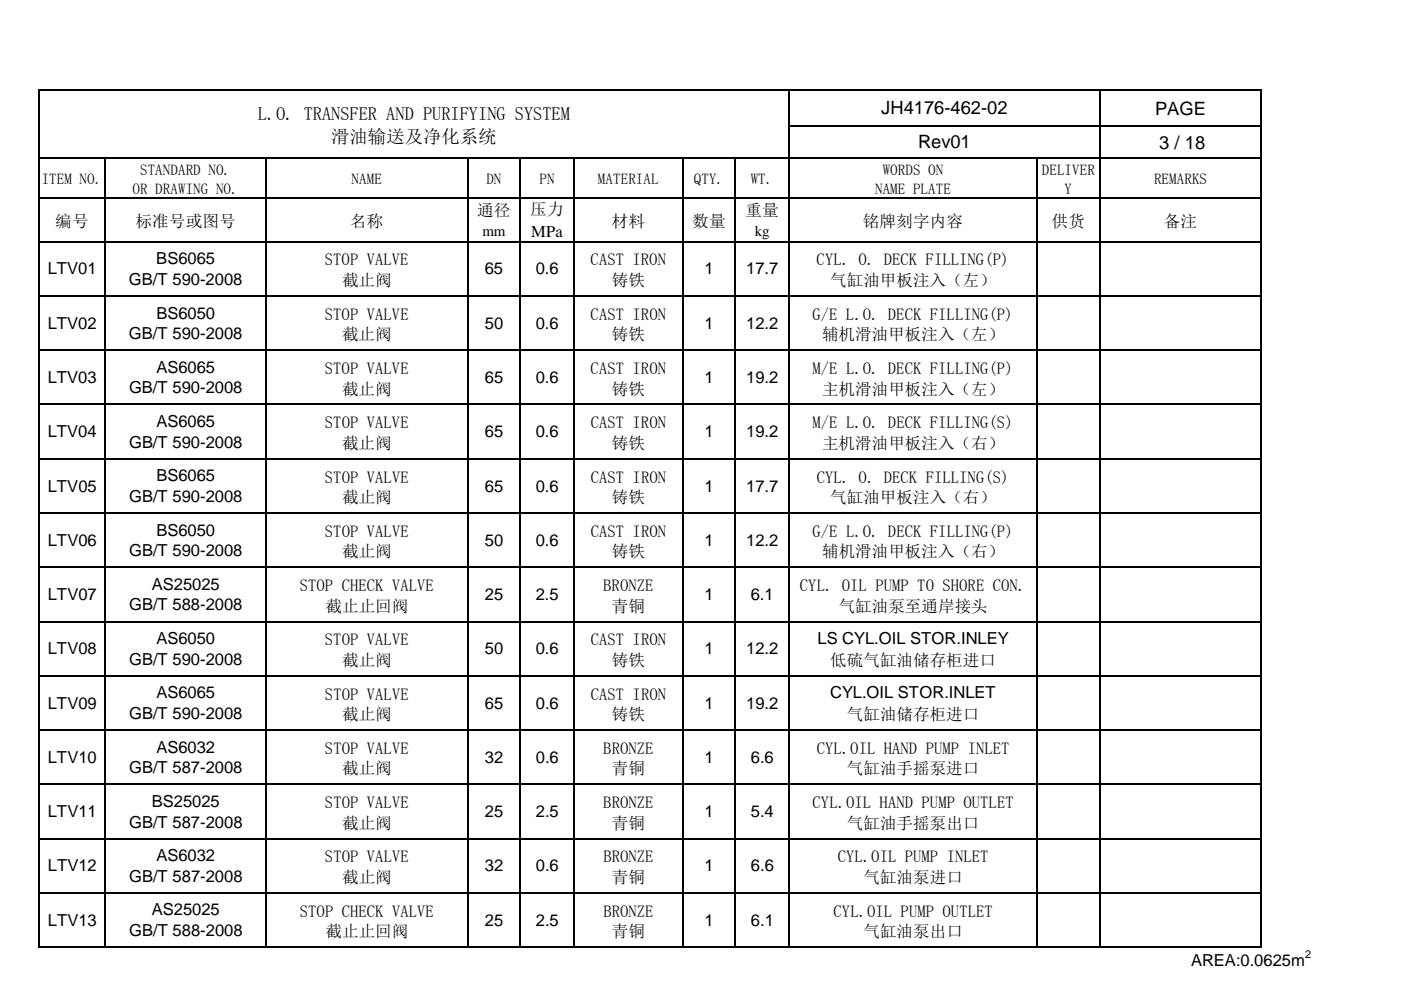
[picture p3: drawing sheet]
<svg xmlns="http://www.w3.org/2000/svg" width="297mm" height="210mm" viewBox="0 0 297 210" stroke-linecap="round" stroke-linejoin="round" font-family="sans-serif">
<defs><g id="words">
<g font-size="3.9">
<text x="54.6" y="25.4">L.O. TRANSFER AND PURIFYING SYSTEM</text>
<text x="186.9" y="24.1">JH4176-462-02</text>
<text x="244.9" y="24.3">PAGE</text>
<text x="70.2" y="30.2">滑油输送及净化系统</text>
<text x="194.6" y="31.3">Rev01</text>
<text x="245.8" y="31.7">3 / 18</text>
</g>
<g font-size="3.5">
<text x="101.2" y="45.9">通径</text>
<text x="112.4" y="45.7">压力</text>
<text x="158" y="45.9">重量</text>
<text x="11.7" y="48.1">编号</text>
<text x="28.7" y="48.1">标准号或图号</text>
<text x="74.2" y="48.1">名称</text>
<text x="112.6" y="50.2">MPa</text>
<text x="129.7" y="48.1">材料</text>
<text x="146.8" y="48.1">数量</text>
<text x="182.9" y="48.1">铭牌刻字内容</text>
<text x="223" y="48.1">供货</text>
<text x="246.8" y="48.1">备注</text>
<text x="10.1" y="58.2">LTV01</text>
<text x="33.1" y="56">BS6065</text>
<text x="68.9" y="56.3">STOP VALVE</text>
<text x="102.8" y="58.2">65</text>
<text x="113.6" y="58.2">0.6</text>
<text x="125.2" y="56.3">CAST IRON</text>
<text x="149.4" y="58.2">1</text>
<text x="158.2" y="58.2">17.7</text>
<text x="173.1" y="56.3">CYL. O. DECK FILLING(P)</text>
<text x="27.3" y="60.4">GB/T 590-2008</text>
<text x="72.5" y="60.7">截止阀</text>
<text x="129.7" y="60.7">铸铁</text>
<text x="176" y="60.7">气缸油甲板注入（左）</text>
<text x="10.1" y="69.7">LTV02</text>
<text x="27.3" y="71.9">GB/T 590-2008</text>
<text x="33.1" y="67.6">BS6050</text>
<text x="68.9" y="67.8">STOP VALVE</text>
<text x="102.8" y="69.7">50</text>
<text x="113.6" y="69.7">0.6</text>
<text x="125.2" y="67.8">CAST IRON</text>
<text x="149.4" y="69.7">1</text>
<text x="158.2" y="69.7">12.2</text>
<text x="172.3" y="67.8">G/E L.O. DECK FILLING(P)</text>
<text x="72.5" y="72.2">截止阀</text>
<text x="129.7" y="72.2">铸铁</text>
<text x="174.3" y="72.2">辅机滑油甲板注入（左）</text>
<text x="10.1" y="81.2">LTV03</text>
<text x="27.4" y="83.4">GB/T 590-2008</text>
<text x="33.2" y="79.1">AS6065</text>
<text x="68.9" y="79.3">STOP VALVE</text>
<text x="72.5" y="83.7">截止阀</text>
<text x="102.8" y="81.2">65</text>
<text x="113.6" y="81.2">0.6</text>
<text x="125.2" y="79.3">CAST IRON</text>
<text x="129.7" y="83.7">铸铁</text>
<text x="149.4" y="81.2">1</text>
<text x="158.2" y="81.2">19.2</text>
<text x="172.3" y="79.3">M/E L.O. DECK FILLING(P)</text>
<text x="174.3" y="83.7">主机滑油甲板注入（左）</text>
<text x="10.1" y="92.7">LTV04</text>
<text x="27.4" y="94.9">GB/T 590-2008</text>
<text x="33.2" y="90.6">AS6065</text>
<text x="68.9" y="90.8">STOP VALVE</text>
<text x="72.5" y="95.2">截止阀</text>
<text x="102.8" y="92.7">65</text>
<text x="113.6" y="92.7">0.6</text>
<text x="125.2" y="90.8">CAST IRON</text>
<text x="129.7" y="95.2">铸铁</text>
<text x="149.4" y="92.7">1</text>
<text x="158.2" y="92.7">19.2</text>
<text x="172.3" y="90.8">M/E L.O. DECK FILLING(S)</text>
<text x="174.3" y="95.2">主机滑油甲板注入（右）</text>
<text x="10.1" y="104.3">LTV05</text>
<text x="27.4" y="106.5">GB/T 590-2008</text>
<text x="33.2" y="102.1">BS6065</text>
<text x="68.9" y="102.3">STOP VALVE</text>
<text x="72.5" y="106.7">截止阀</text>
<text x="102.8" y="104.2">65</text>
<text x="113.6" y="104.2">0.6</text>
<text x="125.2" y="102.3">CAST IRON</text>
<text x="129.7" y="106.7">铸铁</text>
<text x="149.4" y="104.2">1</text>
<text x="158.2" y="104.2">17.7</text>
<text x="173.2" y="102.3">CYL. O. DECK FILLING(S)</text>
<text x="176" y="106.7">气缸油甲板注入（右）</text>
<text x="33.2" y="113.6">BS6050</text>
<text x="68.9" y="113.9">STOP VALVE</text>
<text x="125.2" y="113.9">CAST IRON</text>
<text x="172.3" y="113.9">G/E L.O. DECK FILLING(P)</text>
<text x="10.1" y="115.8">LTV06</text>
<text x="27.4" y="118">GB/T 590-2008</text>
<text x="72.5" y="118.2">截止阀</text>
<text x="102.8" y="115.8">50</text>
<text x="113.6" y="115.8">0.6</text>
<text x="129.7" y="118.2">铸铁</text>
<text x="149.4" y="115.8">1</text>
<text x="158.2" y="115.8">12.2</text>
<text x="174.3" y="118.2">辅机滑油甲板注入（右）</text>
<text x="32.2" y="125.1">AS25025</text>
<text x="63.6" y="125.4">STOP CHECK VALVE</text>
<text x="127.9" y="125.4">BRONZE</text>
<text x="169.6" y="125.4">CYL. OIL PUMP TO SHORE CON.</text>
<text x="10.1" y="127.3">LTV07</text>
<text x="27.4" y="129.5">GB/T 588-2008</text>
<text x="69" y="129.7">截止止回阀</text>
<text x="102.8" y="127.3">25</text>
<text x="113.6" y="127.3">2.5</text>
<text x="129.7" y="129.7">青铜</text>
<text x="149.4" y="127.3">1</text>
<text x="159.2" y="127.3">6.1</text>
<text x="177.8" y="129.7">气缸油泵至通岸接头</text>
<text x="33.2" y="136.6">AS6050</text>
<text x="68.9" y="136.9">STOP VALVE</text>
<text x="125.2" y="136.9">CAST IRON</text>
<text x="173.3" y="136.6">LS CYL.OIL STOR.INLEY</text>
<text x="10.1" y="138.8">LTV08</text>
<text x="27.4" y="141">GB/T 590-2008</text>
<text x="72.5" y="141.2">截止阀</text>
<text x="102.8" y="138.8">50</text>
<text x="113.6" y="138.8">0.6</text>
<text x="129.7" y="141.2">铸铁</text>
<text x="149.4" y="138.8">1</text>
<text x="158.2" y="138.8">12.2</text>
<text x="176" y="141.2">低硫气缸油储存柜进口</text>
<text x="33.2" y="148.1">AS6065</text>
<text x="68.9" y="148.4">STOP VALVE</text>
<text x="125.2" y="148.4">CAST IRON</text>
<text x="176" y="148.1">CYL.OIL STOR.INLET</text>
<text x="10.1" y="150.3">LTV09</text>
<text x="27.4" y="152.5">GB/T 590-2008</text>
<text x="72.5" y="152.7">截止阀</text>
<text x="102.8" y="150.3">65</text>
<text x="113.6" y="150.3">0.6</text>
<text x="129.7" y="152.7">铸铁</text>
<text x="149.4" y="150.3">1</text>
<text x="158.2" y="150.3">19.2</text>
<text x="179.6" y="152.7">气缸油储存柜进口</text>
<text x="10.1" y="161.8">LTV10</text>
<text x="33.2" y="159.6">AS6032</text>
<text x="68.9" y="159.9">STOP VALVE</text>
<text x="102.8" y="161.8">32</text>
<text x="113.6" y="161.8">0.6</text>
<text x="127.9" y="159.9">BRONZE</text>
<text x="149.4" y="161.8">1</text>
<text x="159.2" y="161.8">6.6</text>
<text x="173.2" y="159.9">CYL.OIL HAND PUMP INLET</text>
<text x="27.4" y="164">GB/T 587-2008</text>
<text x="72.5" y="164.3">截止阀</text>
<text x="129.7" y="164.3">青铜</text>
<text x="179.6" y="164.3">气缸油手摇泵进口</text>
<text x="10.1" y="173.3">LTV11</text>
<text x="32.2" y="171.2">BS25025</text>
<text x="68.9" y="171.4">STOP VALVE</text>
<text x="102.8" y="173.3">25</text>
<text x="113.6" y="173.3">2.5</text>
<text x="127.9" y="171.4">BRONZE</text>
<text x="149.4" y="173.3">1</text>
<text x="159.2" y="173.3">5.4</text>
<text x="172.3" y="171.4">CYL.OIL HAND PUMP OUTLET</text>
<text x="27.4" y="175.5">GB/T 587-2008</text>
<text x="72.5" y="175.8">截止阀</text>
<text x="129.7" y="175.8">青铜</text>
<text x="179.6" y="175.8">气缸油手摇泵出口</text>
<text x="10.1" y="184.8">LTV12</text>
<text x="33.2" y="182.7">AS6032</text>
<text x="68.9" y="182.9">STOP VALVE</text>
<text x="102.8" y="184.8">32</text>
<text x="113.6" y="184.8">0.6</text>
<text x="127.9" y="182.9">BRONZE</text>
<text x="149.4" y="184.8">1</text>
<text x="159.2" y="184.8">6.6</text>
<text x="177.6" y="182.9">CYL.OIL PUMP INLET</text>
<text x="27.4" y="187">GB/T 587-2008</text>
<text x="72.5" y="187.3">截止阀</text>
<text x="129.7" y="187.3">青铜</text>
<text x="183.1" y="187.3">气缸油泵进口</text>
<text x="10.1" y="196.3">LTV13</text>
<text x="32.2" y="194.2">AS25025</text>
<text x="63.6" y="194.4">STOP CHECK VALVE</text>
<text x="102.8" y="196.3">25</text>
<text x="113.6" y="196.3">2.5</text>
<text x="127.9" y="194.4">BRONZE</text>
<text x="149.4" y="196.3">1</text>
<text x="159.2" y="196.3">6.1</text>
<text x="176.7" y="194.4">CYL.OIL PUMP OUTLET</text>
<text x="27.4" y="198.5">GB/T 588-2008</text>
<text x="69" y="198.8">截止止回阀</text>
<text x="129.7" y="198.8">青铜</text>
<text x="183.1" y="198.8">气缸油泵出口</text>
<text x="252.5" y="204.9">AREA:0.0625m</text>
</g>
<g font-size="3.2">
<text x="8.8" y="39.1">ITEM NO.</text>
<text x="28.1" y="41.1">OR DRAWING NO.</text>
<text x="29.7" y="37.1">STANDARD NO.</text>
<text x="74.5" y="39.1">NAME</text>
<text x="103.1" y="39.1">DN</text>
<text x="114.4" y="39.1">PN</text>
<text x="126.8" y="39.1">MATERIAL</text>
<text x="147.1" y="39.1">QTY.</text>
<text x="159.2" y="39.1">WT.</text>
<text x="185.5" y="41.1">NAME PLATE</text>
<text x="187.2" y="37.1">WORDS ON</text>
<text x="220.9" y="37.1">DELIVER</text>
<text x="225.7" y="41.1">Y</text>
<text x="244.7" y="39.1">REMARKS</text>
<text x="102.3" y="50">mm</text>
<text x="160" y="50">kg</text>
</g>
<text font-size="2.3" x="276.7" y="203.2">2</text>
</g></defs>
<g fill="none" stroke="#000" stroke-width=".34">
<path d="M8.2 19v182.1M8.3 19.2h259.2M167.3 19.3v181.8M233.2 19.3v181.8M267.4 19.3v181.8M8.3 33.5h259.2M22.3 33.7v167.4M56.3 33.7v167.4M99.1 33.7v167.4M110.3 33.7v167.4M121.7 33.7v167.4M144.7 33.7v167.4"/>
<path d="M155.9 33.7v167.4M167.4 26.7h100.1M219.8 33.7v167.4M8.3 42h259.2M8.3 51.2h259.2M8.3 62.7h259.2M8.3 74.3h259.2M8.3 85.8h259.2M8.3 97.3h259.2M8.3 108.8h259.2M8.3 120.3h259.2M8.3 131.8h259.2"/>
<path d="M8.3 143.3h259.2M8.3 154.9h259.2M8.3 166.4h259.2M8.3 177.9h259.2M8.3 189.4h259.2M8.3 200.9h259.2"/>
</g>
<use href="#words"/>
</svg>
